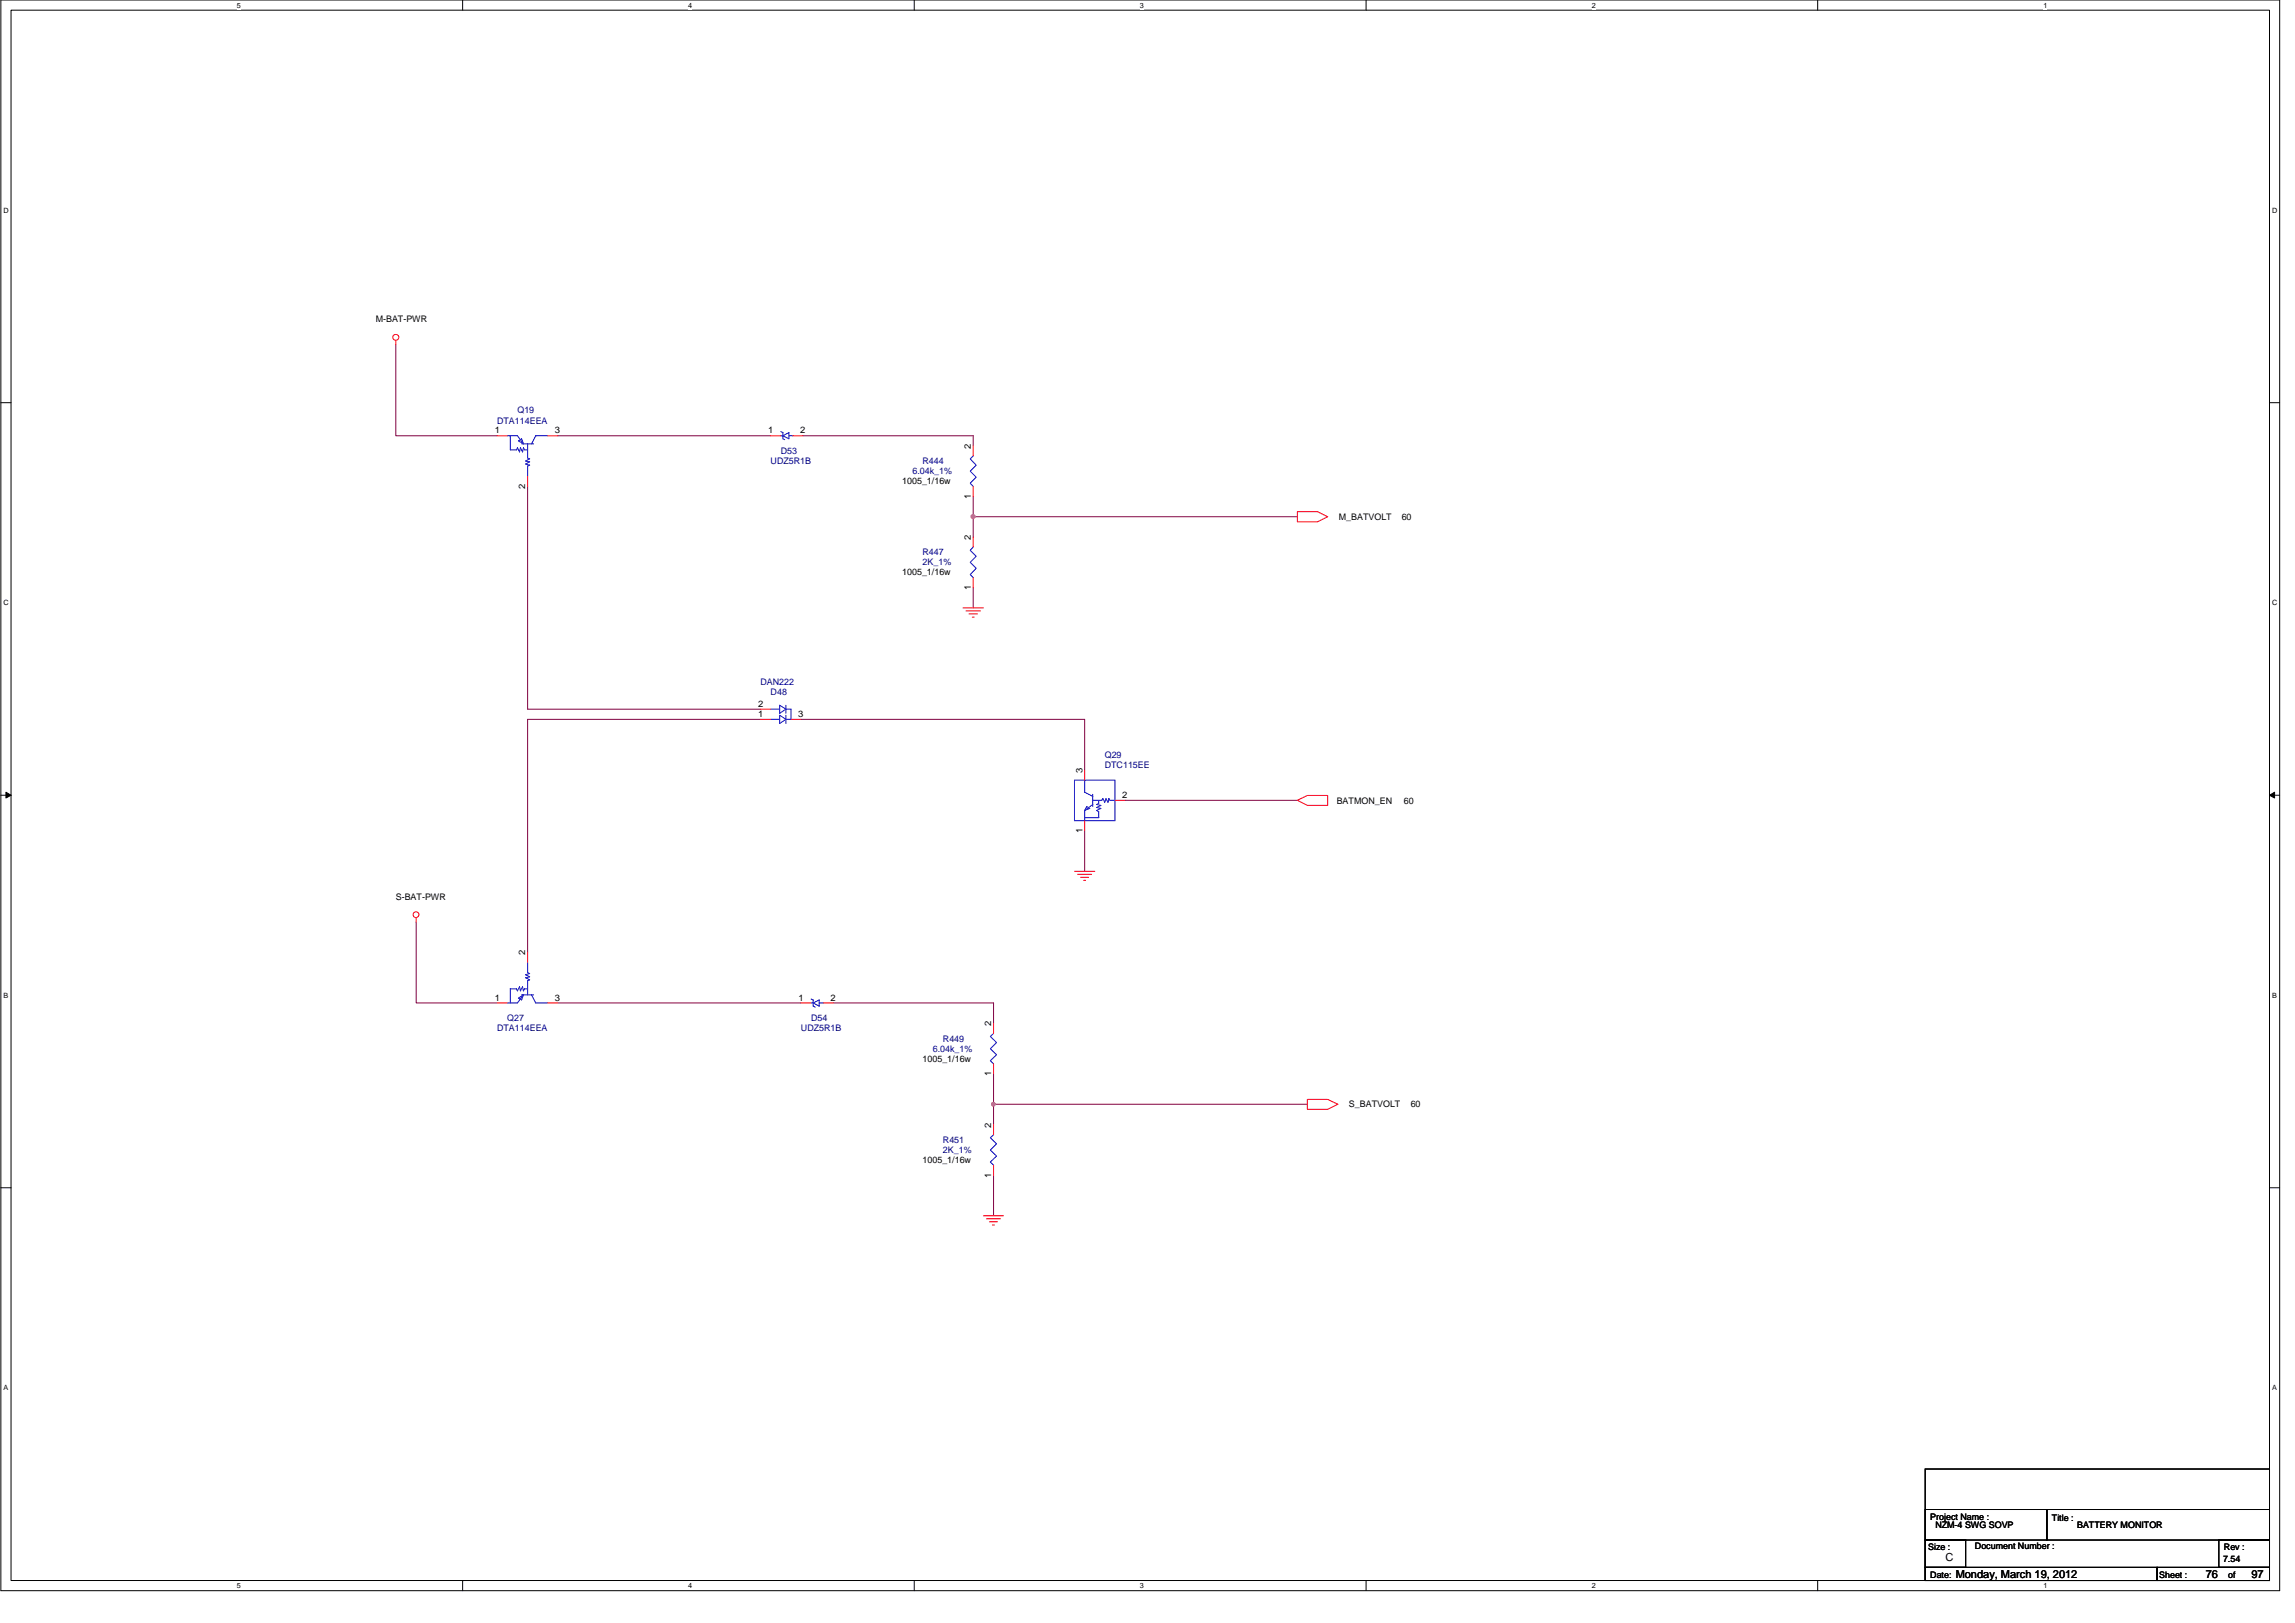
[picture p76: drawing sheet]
<svg xmlns="http://www.w3.org/2000/svg" width="420mm" height="297mm" viewBox="0 0 420 297" stroke-linecap="round" stroke-linejoin="round" font-family="sans-serif">
<defs><g id="words">
<g font-size="2">
<text x="356.2" y="285.6">C</text>
<text x="358" y="288.8">Monday, March 19, 2012</text>
<text x="403.8" y="288.8">76</text>
<text x="412.2" y="288.8">97</text>
</g>
<g font-size="1.7">
<text x="68.8" y="59">M-BAT-PWR</text>
<text x="90.6" y="79.3">1</text>
<text x="101.6" y="79.3">3</text>
<text x="140.7" y="79.3">1</text>
<text x="146.5" y="79.3">2</text>
<text x="177.7" y="82.1" transform="rotate(-90 177.7 82.1)">2</text>
<text x="96.2" y="89.5" transform="rotate(-90 96.2 89.5)">2</text>
<text x="165.2" y="88.6">1005_1/16w</text>
<text x="177.7" y="91.3" transform="rotate(-90 177.7 91.3)">1</text>
<text x="245.1" y="95.1">M_BATVOLT</text>
<text x="256.6" y="95.1">60</text>
<text x="177.7" y="98.8" transform="rotate(-90 177.7 98.8)">2</text>
<text x="165.2" y="105.3">1005_1/16w</text>
<text x="177.7" y="108" transform="rotate(-90 177.7 108)">1</text>
<text x="138.8" y="131.2">1</text>
<text x="138.8" y="129.4">2</text>
<text x="146.1" y="131.2">3</text>
<text x="198.2" y="141.5" transform="rotate(-90 198.2 141.5)">3</text>
<text x="205.4" y="146">2</text>
<text x="244.7" y="147.1">BATMON_EN</text>
<text x="257" y="147.1">60</text>
<text x="198.2" y="152.5" transform="rotate(-90 198.2 152.5)">1</text>
<text x="72.5" y="164.7">S-BAT-PWR</text>
<text x="96.2" y="174.8" transform="rotate(-90 96.2 174.8)">2</text>
<text x="90.6" y="183.1">1</text>
<text x="101.6" y="183.1">3</text>
<text x="146.2" y="183.1">1</text>
<text x="152" y="183.1">2</text>
<text x="181.5" y="187.8" transform="rotate(-90 181.5 187.8)">2</text>
<text x="168.9" y="194.3">1005_1/16w</text>
<text x="181.5" y="197" transform="rotate(-90 181.5 197)">1</text>
<text x="247" y="202.7">S_BATVOLT</text>
<text x="258.3" y="202.7">60</text>
<text x="181.5" y="206.4" transform="rotate(-90 181.5 206.4)">2</text>
<text x="168.9" y="212.9">1005_1/16w</text>
<text x="181.5" y="215.5" transform="rotate(-90 181.5 215.5)">1</text>
<text x="353.4" y="278.1">Project Name :</text>
<text x="354.3" y="279.6">NZM-4 SWG SOVP</text>
<text x="375.7" y="278.3">Title :</text>
<text x="380.3" y="279.6">BATTERY MONITOR</text>
<text x="353" y="283.7">Size :</text>
<text x="361.6" y="283.5">Document Number :</text>
<text x="407" y="285.9">7.54</text>
<text x="407.1" y="283.7">Rev :</text>
<text x="353.4" y="288.7">Date:</text>
<text x="395.3" y="288.7">Sheet :</text>
<text x="407.9" y="288.7">of</text>
</g>
<g font-size="1.7" fill="#000080">
<text x="91" y="77.5">DTA114EEA</text>
<text x="94.7" y="75.6">Q19</text>
<text x="142.9" y="83.1">D53</text>
<text x="141.1" y="84.9">UDZ5R1B</text>
<text x="167" y="86.8">6.04k_1%</text>
<text x="168.9" y="84.9">R444</text>
<text x="168.9" y="101.6">R447</text>
<text x="168.9" y="103.5">2K_1%</text>
<text x="139.2" y="125.3">DAN222</text>
<text x="141.1" y="127.2">D48</text>
<text x="202.3" y="138.7">Q29</text>
<text x="202.3" y="140.5">DTC115EE</text>
<text x="91" y="188.8">DTA114EEA</text>
<text x="92.9" y="186.9">Q27</text>
<text x="146.6" y="188.8">UDZ5R1B</text>
<text x="148.5" y="186.9">D54</text>
<text x="172.6" y="190.6">R449</text>
<text x="170.8" y="192.5">6.04k_1%</text>
<text x="172.6" y="209.2">R451</text>
<text x="172.6" y="211">2K_1%</text>
</g>
<g font-size="1.3">
<text x="43.3" y="1.4">5</text>
<text x="126" y="1.4">4</text>
<text x="208.7" y="1.4">3</text>
<text x="291.4" y="1.4">2</text>
<text x="374.1" y="1.4">1</text>
<text x=".6" y="38.9">D</text>
<text x="416" y="38.9">D</text>
<text x=".6" y="110.8">C</text>
<text x="416" y="110.8">C</text>
<text x=".6" y="182.6">B</text>
<text x="416" y="182.6">B</text>
<text x=".6" y="254.5">A</text>
<text x="416" y="254.5">A</text>
<text x="43.3" y="290.7">5</text>
<text x="126" y="290.7">4</text>
<text x="208.7" y="290.7">3</text>
<text x="291.4" y="290.7">2</text>
<text x="374.1" y="290.7">1</text>
</g>
</g></defs>
<path d="M.2 0h417.2v291.1h-417.2zM2 1.9h413.5v287.4h-413.5z" fill="none" stroke="#000" stroke-width=".18"/>
<g fill="#fff">
<path d="M43.3 .2h.8v1.5h-.8z"/>
<path d="M43.3 289.5h.8v1.5h-.8z"/>
</g>
<path d="M84.7 0v1.9M84.7 289.3v1.8" fill="none" stroke="#000" stroke-width=".18"/>
<g fill="#fff">
<path d="M126 .2h.7v1.5h-.7z"/>
<path d="M126 289.5h.7v1.5h-.7z"/>
</g>
<path d="M167.4 0v1.9M167.4 289.3v1.8" fill="none" stroke="#000" stroke-width=".18"/>
<g fill="#fff">
<path d="M208.7 .2h.7v1.5h-.7z"/>
<path d="M208.7 289.5h.7v1.5h-.7z"/>
</g>
<path d="M250.1 0v1.9M250.1 289.3v1.8" fill="none" stroke="#000" stroke-width=".18"/>
<g fill="#fff">
<path d="M291.4 .2h.7v1.5h-.7z"/>
<path d="M291.4 289.5h.7v1.5h-.7z"/>
</g>
<path d="M332.8 0v1.9M332.8 289.3v1.8" fill="none" stroke="#000" stroke-width=".18"/>
<g fill="#fff">
<path d="M374.1 .2h.7v1.5h-.7z"/>
<path d="M374.1 289.5h.7v1.5h-.7z"/>
<path d="M.6 37.8h1v1.4h-1z"/>
<path d="M416 37.8h.9v1.4h-.9z"/>
<path d="M.6 109.6h1v1.5h-1z"/>
<path d="M416 109.6h.9v1.5h-.9z"/>
</g>
<path d="M.2 73.7h1.8M415.5 73.7h1.9" fill="none" stroke="#000" stroke-width=".18"/>
<g fill="#fff">
<path d="M.6 181.4h.9v1.5h-.9z"/>
<path d="M416 181.4h.8v1.5h-.8z"/>
</g>
<path d="M.2 145.5h1.8M415.5 145.5h1.9" fill="none" stroke="#000" stroke-width=".18"/>
<path d="M1.1 145l.9 .5-.9 .5zM415.5 145.5l.9-.5v1z" fill="#000" stroke="#000" stroke-width=".18"/>
<g fill="#fff">
<path d="M.6 253.3h.8v1.5h-.8z"/>
<path d="M416 253.3h.8v1.5h-.8z"/>
</g>
<path d="M.2 217.4h1.8M415.5 217.4h1.9M352.5 276.3h22.2v5.6h-22.2zM352.5 268.9h63v20.4h-63zM374.7 276.3h40.8v5.6h-40.8zM352.5 281.9h7.4v5h-7.4zM352.5 286.9h42.4v2.4h-42.4zM394.9 286.9h20.6v2.4h-20.6zM406.2 281.9h9.3v5h-9.3z" fill="none" stroke="#000" stroke-width=".18"/>
<g fill="none" stroke="#800040" stroke-width=".18">
<path d="M72.5 63v16.8h18.5M102.1 79.8h39M147 79.8h31.2v1.8M96.6 89v40.8h42.6M178.2 90.8v3.8M178.2 94.6v3.7M178.2 94.6h59.3M178.2 107.6v3.7M139.2 131.7h-42.6v42.6M146.6 131.7h52v9.2M198.6 152.1v7.4M206 146.5h31.5"/>
<path d="M76.2 168.7v14.9h14.8M102.1 183.6h44.5M152.6 183.6h29.3v3.7M181.9 196.6v5.5M181.9 215.1v7.4M181.9 202.1v3.7M181.9 202.1h57.4"/>
</g>
<g fill="#f0f" stroke="#f0f" stroke-width=".18">
<circle cx="178.1" cy="94.5" r=".37"/>
<circle cx="181.8" cy="202.1" r=".34"/>
</g>
<g fill="none" stroke="#f00" stroke-width=".18">
<path d="M72.5 62.3v.7M91 79.8h1.9M100.3 79.8h1.8M141.1 79.8h1.8M145.1 79.8h1.9M96.6 87.2v1.8M178.2 89v1.8M178.2 81.6v1.8M178.2 98.3v1.8M237.5 93.6h3.7l1.9 1-1.9 .9h-3.7zM176.3 111.3h3.7M176.9 111.8h2.6"/>
<path d="M177.4 112.4h1.5M178 112.9h.3M178.2 105.7v1.9M139.2 131.7h1.9M139.2 129.8h1.9M144.8 131.7h1.8M196.7 159.5h3.7M198.6 150.2v1.9M198.6 140.9v1.9M204.1 146.5h1.9M237.5 146.5l1.8-.9h3.8v1.8h-3.8zM76.2 168v.7"/>
<path d="M96.6 174.3v1.8M197.3 160h2.5M197.8 160.6h1.5M198.4 161.1h.3M91 183.6h1.9M100.3 183.6h1.8M146.6 183.6h1.9M150.7 183.6h1.9M181.9 194.7v1.9M181.9 187.3v1.8M181.9 213.2v1.9M181.9 205.8v1.9"/>
<path d="M239.3 201.2h3.8l1.8 .9-1.8 .9h-3.8zM180 222.5h3.7M180.6 223.1h2.6M181.1 223.6h1.5M181.7 224.2h.4"/>
<circle cx="72.5" cy="61.7" r=".55"/>
<circle cx="76.2" cy="167.4" r=".54"/>
</g>
<g fill="none" stroke="#00f" stroke-width=".18">
<path d="M92.9 79.8h1.8l1.1 1.4M93.4 79.8v2.5h1.2l.1-.3 .4 .7 .2-.7 .4 .7 .1-.7 .2 .3h.6M100.3 79.8h-2.2l-.8 1.4M142.9 79l.4 .2v1.1l.4 .2M142.9 79.8h.4M143.3 79.8l1.1-.6v1.1zM144.4 79.8h.7M94.9 80.7l.6-.4 .3 .9zM95.5 81.2h2.2M96.6 81.2v2.6l.4 .2-.8 .4 .8 .1-.8 .4 .8 .2-.4 .2v1.9M178.2 83.4l-.6 .6 1.1 1.1-1.1 1.1 1.1 1.1-1.1 1.1 .6 .6M178.2 100.1l-.6 .6 1.1 1.1-1.1 1.1 1.1 1.1-1.1 1.2 .6 .5"/>
<path d="M141.1 131.7h1.6M141.1 129.8h1.6M142.7 130.9l1.2 .8-1.2 .7zM142.7 129.1l1.2 .7-1.2 .8zM143.9 129.1v1.5M143.9 129.8h.9v1.9h-.9M143.9 130.9v1.5M196.7 142.8h7.4v7.4h-7.4zM198.6 142.8v2.2l1.5 .8M198.6 148.3v1.9M199 147.6l.5 .4-.9 .3zM200.1 147.2l-1.5 1.1"/>
<path d="M200.1 146.5h1.6l.2-.4 .4 .8 .2-.8 .4 .8 .1-.8 .2 .4h.9M200.1 145.4v2.2M201.2 146.5v.6l-.4 .1 .7 .2-.7 .4 .7 .2-.7 .3 .4 .2v1.1h-2.6M96.6 176.1v1.9l.4 .2-.8 .2 .8 .4-.8 .1 .8 .4-.4 .2v2.6M94.9 182.7l.9-.6-.3 .9zM95.5 182.1h2.2M95.8 182.1l-1.1 1.5h-1.8M96.6 181h-.6l-.2 .4-.1-.8-.4 .8-.2-.8-.4 .8-.1-.4h-1.2v2.6M97.3 182.1l.8 1.5h2.2M148.5 182.8l.4 .2v1.1l.4 .2M148.5 183.6h.4M148.9 183.6l1.1-.6v1.2z"/>
<path d="M150 183.6h.7M181.9 189.1l-.6 .6 1.1 1.1-1.1 1.1 1.1 1.1-1.1 1.1 .6 .6M181.9 207.7l-.6 .5 1.1 1.1-1.1 1.2 1.1 1.1-1.1 1.1 .6 .5"/>
</g>
<use href="#words"/>
</svg>
